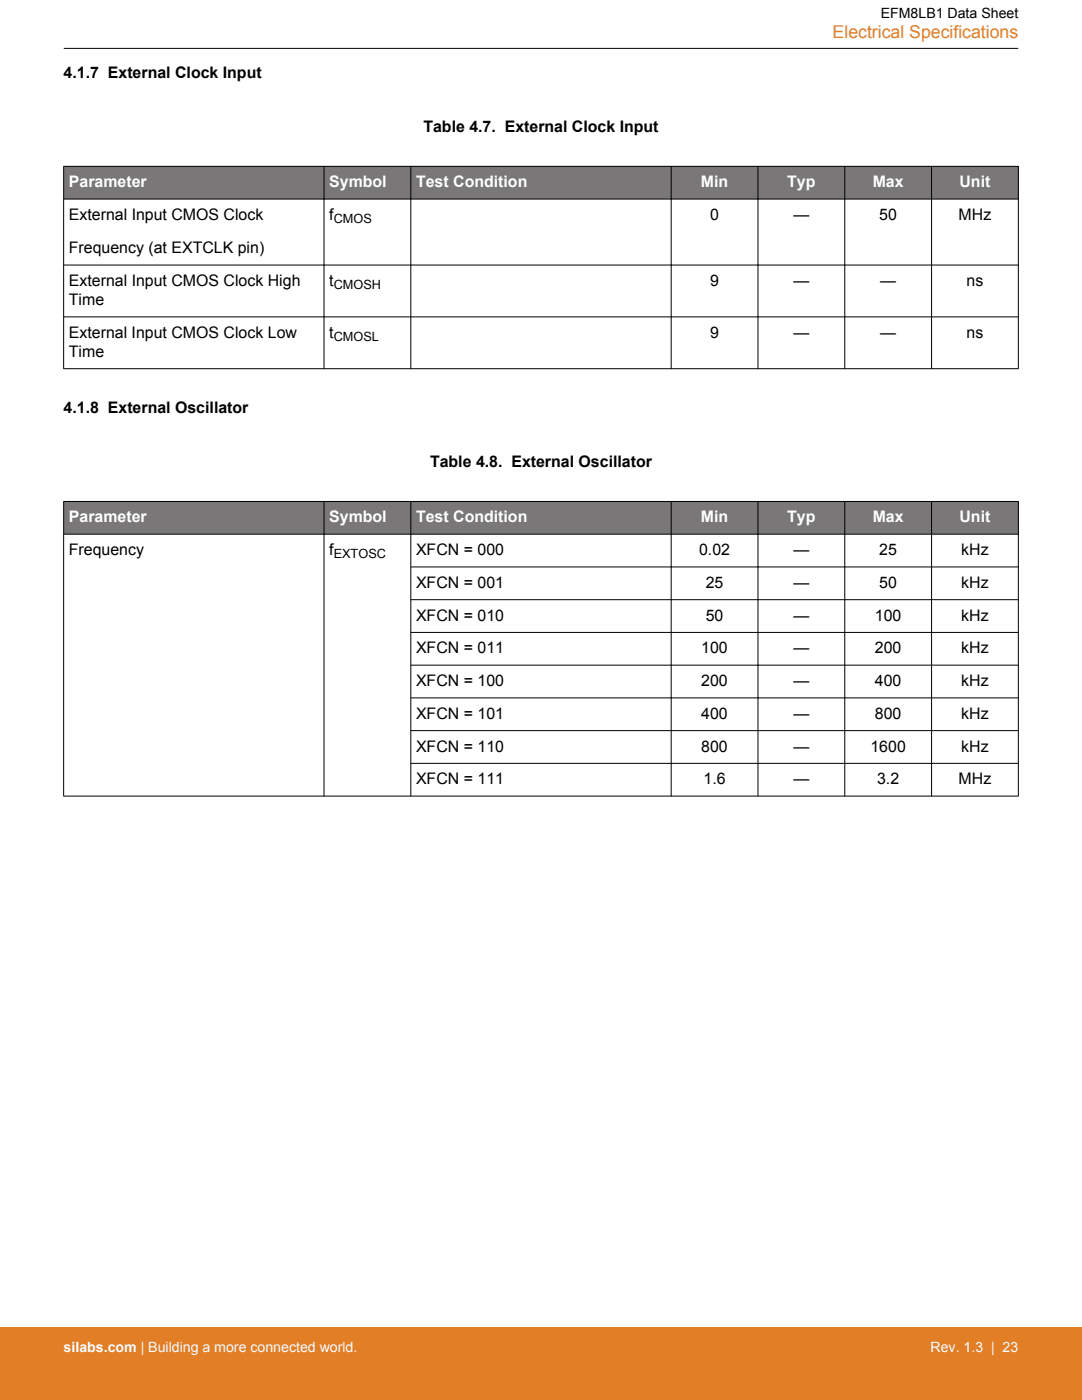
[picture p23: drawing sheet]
<svg xmlns="http://www.w3.org/2000/svg" width="216mm" height="279mm" viewBox="0 0 216 279" stroke-linecap="round" stroke-linejoin="round" font-family="sans-serif">
<defs><g id="words">
<text font-size="3.5" fill="#e27f26" x="166.1" y="7.5">Electrical Specifications</text>
<g font-size="3.2">
<text x="12.7" y="15.5">4.1.7 External Clock Input</text>
<text x="84.5" y="26.4">Table 4.7. External Clock Input</text>
<text x="13.7" y="43.9">External Input CMOS Clock</text>
<text x="65.7" y="43.9">f</text>
<text x="141.7" y="43.9">0</text>
<text x="158.3" y="43.9">—</text>
<text x="175.5" y="43.9">50</text>
<text x="191.3" y="43.9">MHz</text>
<text x="13.7" y="50.5">Frequency (at EXTCLK pin)</text>
<text x="13.7" y="57.1">External Input CMOS Clock High</text>
<text x="65.7" y="57.1">t</text>
<text x="141.7" y="57.1">9</text>
<text x="158.3" y="57.1">—</text>
<text x="175.6" y="57.1">—</text>
<text x="192.9" y="57.1">ns</text>
<text x="13.7" y="60.9">Time</text>
<text x="13.7" y="67.4">External Input CMOS Clock Low</text>
<text x="13.7" y="71.2">Time</text>
<text x="65.7" y="67.4">t</text>
<text x="141.7" y="67.4">9</text>
<text x="158.3" y="67.4">—</text>
<text x="175.6" y="67.4">—</text>
<text x="192.9" y="67.4">ns</text>
<text x="12.7" y="82.4">4.1.8 External Oscillator</text>
<text x="85.8" y="93.3">Table 4.8. External Oscillator</text>
<text x="13.7" y="110.8">Frequency</text>
<text x="65.7" y="110.8">f</text>
<text x="83" y="110.8">XFCN = 000</text>
<text x="139.5" y="110.8">0.02</text>
<text x="158.3" y="110.8">—</text>
<text x="175.5" y="110.8">25</text>
<text x="191.8" y="110.8">kHz</text>
<text x="83" y="117.3">XFCN = 001</text>
<text x="140.8" y="117.3">25</text>
<text x="158.3" y="117.3">—</text>
<text x="175.5" y="117.3">50</text>
<text x="191.8" y="117.3">kHz</text>
<text x="83" y="123.9">XFCN = 010</text>
<text x="140.8" y="123.9">50</text>
<text x="158.3" y="123.9">—</text>
<text x="174.6" y="123.9">100</text>
<text x="191.8" y="123.9">kHz</text>
<text x="83" y="130.4">XFCN = 011</text>
<text x="139.9" y="130.4">100</text>
<text x="158.3" y="130.4">—</text>
<text x="174.6" y="130.4">200</text>
<text x="191.8" y="130.4">kHz</text>
<text x="83" y="136.9">XFCN = 100</text>
<text x="139.9" y="136.9">200</text>
<text x="158.3" y="136.9">—</text>
<text x="174.6" y="136.9">400</text>
<text x="191.8" y="136.9">kHz</text>
<text x="83" y="143.5">XFCN = 101</text>
<text x="139.9" y="143.5">400</text>
<text x="158.3" y="143.5">—</text>
<text x="174.6" y="143.5">800</text>
<text x="191.8" y="143.5">kHz</text>
<text x="83" y="150">XFCN = 110</text>
<text x="139.9" y="150">800</text>
<text x="158.3" y="150">—</text>
<text x="173.7" y="150">1600</text>
<text x="191.8" y="150">kHz</text>
<text x="83" y="156.5">XFCN = 111</text>
<text x="140.4" y="156.5">1.6</text>
<text x="158.3" y="156.5">—</text>
<text x="175" y="156.5">3.2</text>
<text x="191.3" y="156.5">MHz</text>
</g>
<g font-size="3.2" fill="#fff">
<text x="13.7" y="37.4">Parameter</text>
<text x="65.7" y="37.4">Symbol</text>
<text x="83" y="37.4">Test Condition</text>
<text x="139.9" y="37.4">Min</text>
<text x="157.1" y="37.4">Typ</text>
<text x="174.1" y="37.4">Max</text>
<text x="191.5" y="37.4">Unit</text>
<text x="13.7" y="104.3">Parameter</text>
<text x="65.7" y="104.3">Symbol</text>
<text x="83" y="104.3">Test Condition</text>
<text x="139.9" y="104.3">Min</text>
<text x="157.1" y="104.3">Typ</text>
<text x="174.1" y="104.3">Max</text>
<text x="191.5" y="104.3">Unit</text>
</g>
<text font-size="2.8" x="175.7" y="3.5">EFM8LB1 Data Sheet</text>
<g font-size="2.8" fill="#fff">
<text x="12.7" y="269.9">silabs.com | Building a more connected world.</text>
<text x="185.7" y="269.9">Rev. 1.3 | 23</text>
</g>
<g font-size="2.5">
<text x="66.6" y="44.5">CMOS</text>
<text x="66.6" y="57.7">CMOSH</text>
<text x="66.6" y="68.1">CMOSL</text>
<text x="66.6" y="111.4">EXTOSC</text>
</g>
</g></defs>
<g fill="#797777">
<path d="M12.7 33.2h190.5v6.5h-190.5z" fill-rule="evenodd"/>
<path d="M12.7 33.2h190.5v6.5h-190.5z" fill-rule="evenodd"/>
</g>
<g fill="none" stroke="#000" stroke-width=".2">
<path d="M12.7 33.2h190.5M12.7 39.7h190.5M12.7 33.2v40.4M64.7 33.2v40.4M82 33.2v40.4M133.9 33.2v40.4M151.2 33.2v40.4M168.6 33.2v40.4M185.9 33.2v40.4M203.2 33.2v40.4M12.7 52.9h190.5M12.7 63.2h190.5"/>
<path d="M12.7 73.6h190.5"/>
</g>
<g fill="#797777">
<path d="M12.7 100.1h190.5v6.5h-190.5z" fill-rule="evenodd"/>
<path d="M12.7 100.1h190.5v6.5h-190.5z" fill-rule="evenodd"/>
</g>
<g fill="none" stroke="#000" stroke-width=".2">
<path d="M12.7 9.7h190.5M12.7 100.1h190.5M12.7 106.6h190.5M12.7 100v58.9M64.7 100v58.9M81.9 113.1h121.3M81.9 119.7h121.3M82 100v58.9M133.9 100v58.9M151.2 100v58.9M168.6 100v58.9M185.9 100v58.9"/>
<path d="M203.2 100v58.9M81.9 126.2h121.3M81.9 132.7h121.3M81.9 139.3h121.3M12.7 158.9h190.5M81.9 145.8h121.3M81.9 152.3h121.3"/>
</g>
<path d="M0 264.9h215.9v14.5h-215.9z" fill="#e27f26"/>
<use href="#words"/>
</svg>
